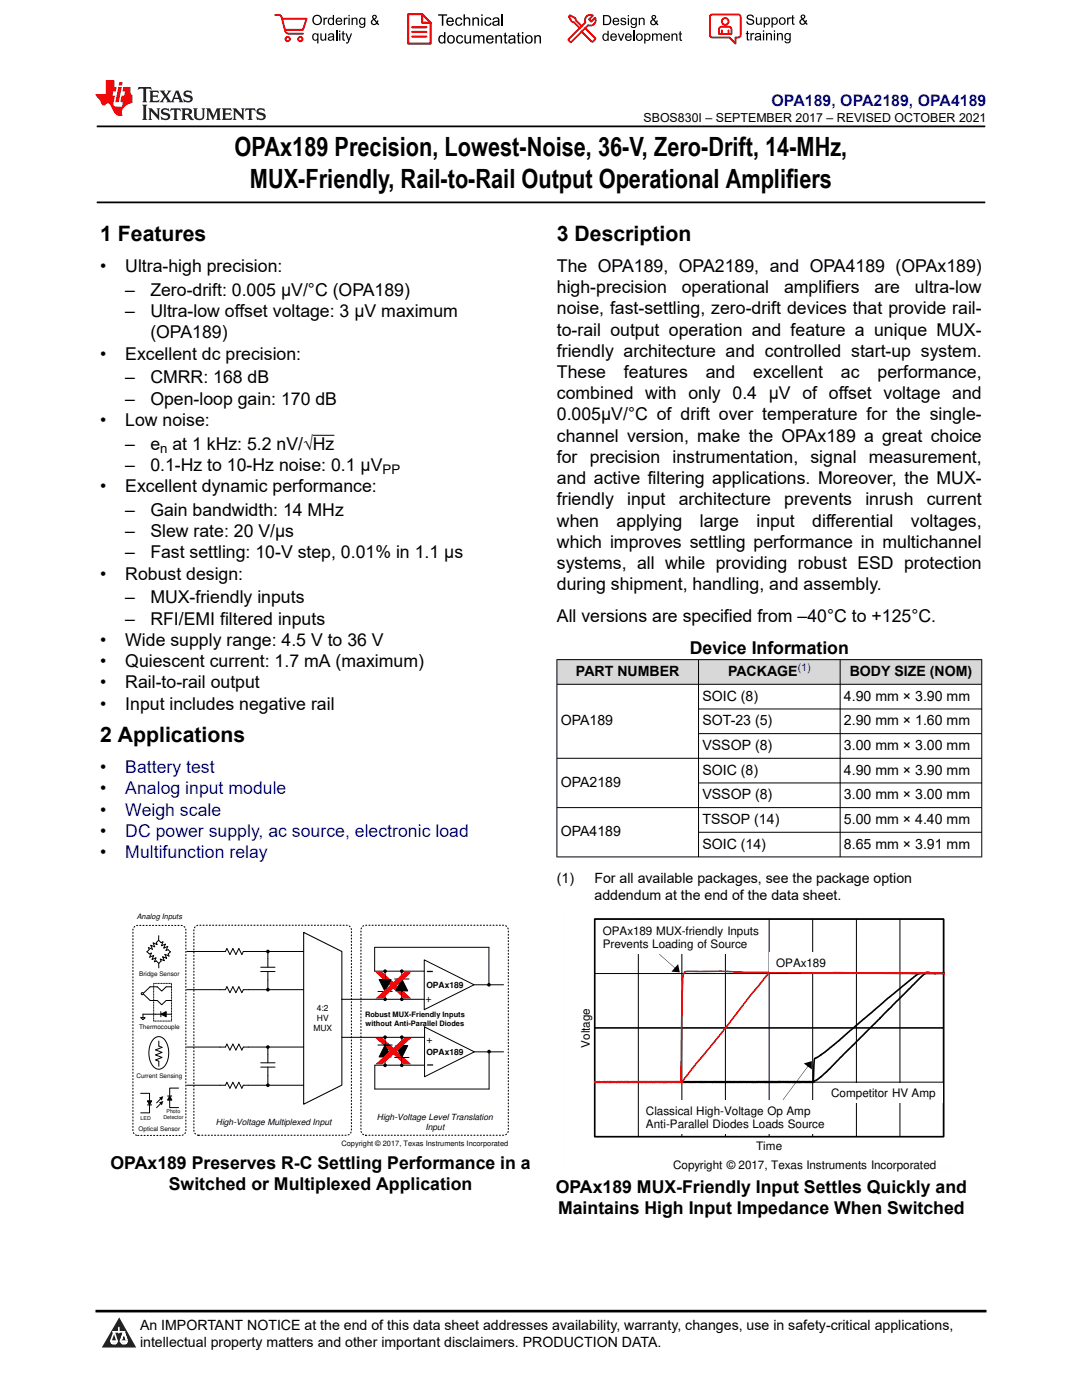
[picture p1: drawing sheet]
<svg xmlns="http://www.w3.org/2000/svg" width="216mm" height="279mm" viewBox="0 0 216 279" stroke-linecap="round" stroke-linejoin="round" font-family="sans-serif">
<defs><g id="words">
<g font-size="5.3">
<text x="46.8" y="31.2">OPAx189 Precision, Lowest-Noise, 36-V, Zero-Drift, 14-MHz,</text>
<text x="49.9" y="37.5">MUX-Friendly, Rail-to-Rail Output Operational Amplifiers</text>
</g>
<g font-size="4.2">
<text x="20" y="48.1">1 Features</text>
<text x="111.1" y="48.1">3 Description</text>
<text x="20" y="148.2">2 Applications</text>
</g>
<g font-size="3.5">
<text x="20" y="54.3">•</text>
<text x="25" y="54.3">Ultra-high precision:</text>
<text x="25" y="59">–</text>
<text x="30" y="59">Zero-drift: 0.005 μV/°C (OPA189)</text>
<text x="111.1" y="54.3">The OPA189, OPA2189, and OPA4189 (OPAx189)</text>
<text x="111.1" y="58.5">high-precision</text>
<text x="136" y="58.5">operational</text>
<text x="156.5" y="58.5">amplifiers</text>
<text x="174.5" y="58.5">are</text>
<text x="182.6" y="58.5">ultra-low</text>
<text x="25" y="63.3">–</text>
<text x="30" y="63.3">Ultra-low offset voltage: 3 μV maximum</text>
<text x="111.1" y="62.8">noise, fast-settling, zero-drift devices that provide rail-</text>
<text x="20" y="71.7">•</text>
<text x="25" y="71.7">Excellent dc precision:</text>
<text x="30" y="67.5">(OPA189)</text>
<text x="111.1" y="71.2">friendly architecture and controlled start-up system.</text>
<text x="111.1" y="67">to-rail output operation and feature a unique MUX-</text>
<text x="25" y="76.5">–</text>
<text x="30" y="76.5">CMRR: 168 dB</text>
<text x="111.1" y="75.5">These</text>
<text x="124.5" y="75.5">features</text>
<text x="140.8" y="75.5">and</text>
<text x="150.3" y="75.5">excellent</text>
<text x="167.8" y="75.5">ac</text>
<text x="175.1" y="75.5">performance,</text>
<text x="25" y="80.7">–</text>
<text x="30" y="80.7">Open-loop gain: 170 dB</text>
<text x="111.1" y="83.9">0.005µV/°C of drift over temperature for the single-</text>
<text x="111.1" y="79.7">combined with only 0.4 µV of offset voltage and</text>
<text x="20" y="85">•</text>
<text x="25" y="85">Low noise:</text>
<text x="25" y="89.7">–</text>
<text x="30" y="89.7">e at 1 kHz: 5.2 nV/√Hz</text>
<text x="111.1" y="88.2">channel version, make the OPAx189 a great choice</text>
<text x="25" y="94">–</text>
<text x="30" y="94">0.1-Hz to 10-Hz noise: 0.1 µV</text>
<text x="111.1" y="92.4">for precision instrumentation, signal measurement,</text>
<text x="20" y="98.2">•</text>
<text x="25" y="98.2">Excellent dynamic performance:</text>
<text x="111.1" y="96.6">and active filtering applications. Moreover, the MUX-</text>
<text x="111.1" y="100.9">friendly</text>
<text x="125.1" y="100.9">input</text>
<text x="135.4" y="100.9">architecture</text>
<text x="156.5" y="100.9">prevents</text>
<text x="172.7" y="100.9">inrush</text>
<text x="184.9" y="100.9">current</text>
<text x="25" y="103">–</text>
<text x="25" y="107.2">–</text>
<text x="30" y="103">Gain bandwidth: 14 MHz</text>
<text x="30" y="107.2">Slew rate: 20 V/µs</text>
<text x="111.1" y="105.1">when</text>
<text x="123" y="105.1">applying</text>
<text x="139.6" y="105.1">large</text>
<text x="151" y="105.1">input</text>
<text x="162.1" y="105.1">differential</text>
<text x="181.8" y="105.1">voltages,</text>
<text x="25" y="111.4">–</text>
<text x="30" y="111.4">Fast settling: 10-V step, 0.01% in 1.1 µs</text>
<text x="111.1" y="113.6">systems, all while providing robust ESD protection</text>
<text x="111.1" y="109.3">which improves settling performance in multichannel</text>
<text x="20" y="115.7">•</text>
<text x="25" y="115.7">Robust design:</text>
<text x="111.1" y="117.8">during shipment, handling, and assembly.</text>
<text x="25" y="120.4">–</text>
<text x="25" y="124.7">–</text>
<text x="30" y="120.4">MUX-friendly inputs</text>
<text x="30" y="124.7">RFI/EMI filtered inputs</text>
<text x="111.1" y="124.1">All versions are specified from –40°C to +125°C.</text>
<text x="20" y="128.9">•</text>
<text x="25" y="128.9">Wide supply range: 4.5 V to 36 V</text>
<text x="137.6" y="130.5">Device Information</text>
<text x="20" y="133.1">•</text>
<text x="20" y="137.4">•</text>
<text x="25" y="133.1">Quiescent current: 1.7 mA (maximum)</text>
<text x="25" y="137.4">Rail-to-rail output</text>
<text x="20" y="141.6">•</text>
<text x="25" y="141.6">Input includes negative rail</text>
<text x="20" y="154.3">•</text>
<text x="20" y="158.5">•</text>
<text x="20" y="162.8">•</text>
<text x="20" y="167">•</text>
<text x="20" y="171.2">•</text>
<text x="22" y="233.4">OPAx189 Preserves R-C Settling Performance in a</text>
<text x="33.7" y="237.6">Switched or Multiplexed Application</text>
<text x="110.9" y="238.1">OPAx189 MUX-Friendly Input Settles Quickly and</text>
<text x="111.4" y="242.3">Maintains High Input Impedance When Switched</text>
</g>
<g font-size="3.5" fill="#00f">
<text x="25" y="154.3">Battery test</text>
<text x="25" y="158.5">Analog input module</text>
<text x="25" y="162.8">Weigh scale</text>
<text x="25" y="167">DC power supply, ac source, electronic load</text>
<text x="25" y="171.2">Multifunction relay</text>
</g>
<text font-size="3.2" fill="#00f" x="154" y="21.1">OPA189, OPA2189, OPA4189</text>
<g font-size="2.8">
<text x="114.9" y="134.9">PART NUMBER</text>
<text x="145.3" y="134.9">PACKAGE</text>
<text x="169.5" y="134.9">BODY SIZE (NOM)</text>
<text x="140.2" y="139.8">SOIC (8)</text>
<text x="168.4" y="139.8">4.90 mm × 3.90 mm</text>
<text x="111.9" y="144.8">OPA189</text>
<text x="140.2" y="144.8">SOT-23 (5)</text>
<text x="140.2" y="149.7">VSSOP (8)</text>
<text x="168.4" y="144.8">2.90 mm × 1.60 mm</text>
<text x="168.4" y="149.7">3.00 mm × 3.00 mm</text>
<text x="140.2" y="154.6">SOIC (8)</text>
<text x="168.4" y="154.6">4.90 mm × 3.90 mm</text>
<text x="111.9" y="157.1">OPA2189</text>
<text x="140.2" y="159.5">VSSOP (8)</text>
<text x="168.4" y="159.5">3.00 mm × 3.00 mm</text>
<text x="111.9" y="166.9">OPA4189</text>
<text x="140.2" y="164.4">TSSOP (14)</text>
<text x="168.4" y="164.4">5.00 mm × 4.40 mm</text>
<text x="140.2" y="169.4">SOIC (14)</text>
<text x="168.4" y="169.4">8.65 mm × 3.91 mm</text>
<text x="111.1" y="176.2">(1)</text>
<text x="118.6" y="176.2">For all available packages, see the package option</text>
<text x="118.6" y="179.6">addendum at the end of the data sheet.</text>
<text x="27.9" y="265.5">An IMPORTANT NOTICE at the end of this data sheet addresses availability, warranty, changes, use in safety-critical applications,</text>
<text x="27.9" y="268.9">intellectual property matters and other important disclaimers. PRODUCTION DATA.</text>
</g>
<g font-size="2.6">
<text x="32" y="90.4">n</text>
<text x="76.3" y="94.7">PP</text>
</g>
<text font-size="2.5" x="128.4" y="24.3">SBOS830I – SEPTEMBER 2017 – REVISED OCTOBER 2021</text>
<g font-size="2.3">
<text x="120.3" y="186.6">OPAx189 MUX-friendly Inputs</text>
<text x="120.3" y="189.3">Prevents Loading of Source</text>
<text x="154.9" y="192.9">OPAx189</text>
<text x="117.7" y="209.1" transform="rotate(-90 117.7 209.1)">Voltage</text>
<text x="165.8" y="219">Competitor HV Amp</text>
<text x="128.9" y="222.5">Classical High-Voltage Op Amp</text>
<text x="128.9" y="225.2">Anti-Parallel Diodes Loads Source</text>
<text x="134.3" y="233.3">Copyright © 2017, Texas Instruments Incorporated</text>
<text x="150.9" y="229.6">Time</text>
</g>
<text font-size="2.1" fill="#00f" x="159.2" y="134">(1)</text>
<g font-size="2.1">
<text x="84.9" y="200.1">+</text>
<text x="85.1" y="208.1">+</text>
</g>
<g font-size="1.7">
<text x="85.1" y="197.1">OPAx189</text>
<text x="63.2" y="201.7">4:2</text>
<text x="63.2" y="203.7">HV</text>
<text x="62.5" y="205.8">MUX</text>
<text x="85.1" y="210.5">OPAx189</text>
<text x="43.1" y="224.5">High-Voltage Multiplexed Input</text>
<text x="75.2" y="223.4">High-Voltage Level Translation</text>
<text x="84.9" y="225.5">Input</text>
</g>
<g font-size="1.5">
<text x="27.3" y="183.5">Analog Inputs</text>
<text x="72.8" y="202.9">Robust MUX-Friendly Inputs</text>
<text x="73" y="204.7">without Anti-Parallel Diodes</text>
<text x="68.1" y="228.8">Copyright © 2017, Texas Instruments Incorporated</text>
</g>
<g font-size="1.3">
<text x="27.8" y="194.7">Bridge Sensor</text>
<text x="27.7" y="205.4">Thermocouple</text>
<text x="27.2" y="215.1">Current Sensing</text>
<text x="27.6" y="225.6">Optical Sensor</text>
</g>
<g font-size="1.1">
<text x="28" y="223.5">LED</text>
<text x="32.6" y="223.2">Detector</text>
<text x="33.2" y="222.2">Photo</text>
</g>
</g></defs>
<path d="M19.3 25.2h177.3M19.3 40.4h177.3" fill="none" stroke="#000" stroke-width=".35"/>
<path d="M62.4 86.9h4.3" fill="none" stroke="#000" stroke-width=".2"/>
<g fill="#d8d8d8">
<path d="M111.1 131.6h84.8v5h-84.8z" fill-rule="evenodd"/>
<path d="M111.2 131.7h28.1v4.8h-28.1z" fill-rule="evenodd"/>
<path d="M139.4 131.7h28.2v4.8h-28.2z" fill-rule="evenodd"/>
<path d="M167.7 131.7h28.1v4.8h-28.1z" fill-rule="evenodd"/>
</g>
<g fill="none" stroke="#000" stroke-width=".2">
<path d="M111.1 131.6h84.9M111.1 136.6h84.9M111.1 131.6v39.5M139.4 131.6v39.5M167.6 131.6v39.5M195.9 131.6v39.5M139.4 141.5h56.6M139.4 146.4h56.6M139.4 156.3h56.6M196 151.3h-84.9M111.1 171h84.9M139.4 166.1h56.6"/>
<path d="M196 161.2h-84.9M49.6 189.9h3.9v3.1M52 193.9h2.9M52 193h2.9M53.5 193.9v3.6h-3.9"/>
</g>
<path d="M60.6 186.1l7.6 3.8v26.7l-7.6 3.8z" fill-rule="evenodd" fill="#fff"/>
<path d="M60.6 186.1l7.6 3.8v26.7l-7.6 3.8z" fill="none" stroke="#000" stroke-width=".21"/>
<path d="M62.5 200.2h3.8v6.1h-3.8z" fill-rule="evenodd" fill="#fff"/>
<g fill="none" stroke="#000" stroke-width=".2">
<path d="M29.3 189.9l.5 .5 .4-.2-.3 .8 .8-.3-.4 .8 .8-.4-.3 .9 .4-.2 .5 .5M31.7 187.7l.4 .4 .4-.2-.3 .9 .8-.4-.3 .8 .8-.3-.4 .8 .4-.2 .5 .5M31.7 192.3v.9M31.7 186.7v.9l-.5 .5 .2 .4-.9-.3 .4 .8-.8-.4 .3 .8-.8-.3 .2 .4-.5 .5M34 189.9l-.4 .5 .1 .4-.8-.3 .4 .8-.9-.4 .4 .8-.8-.3 .1 .4-.4 .5M34.2 196.9h-1l-.9 .9-.9-.9h-1.4l-1.5 1.4 1.5 1.4h1.4l.9 .8 .9-.8h1M37.3 189.9h6.6M37.3 197.5h6.6M53.5 189.9h7.1M53.5 197.5h7.1M68.2 199.4h12.2M32.1 202.4l1.1-.5v1z"/>
<path d="M32.1 202.4h-3.6v.7h-.4l.4 .4 .5-.4h-.5M32.1 201.9v1M33.2 202.4h1M68.2 207h12.3M97.6 209.9h2.9"/>
</g>
<g fill="#000">
<path d="M32.1 202.4l1.1-.5v1z"/>
<circle cx="53.5" cy="189.9" r=".37"/>
<circle cx="53.5" cy="197.5" r=".37"/>
</g>
<path d="M39.6 226.6h29.6a.95 .95 0 0 0 .9-1v-40a.95 .95 0 0 0-.9-.9h-29.6a.95 .95 0 0 0-.9 .9v40a.95 .95 0 0 0 .9 1M73 226.6h27.5a.95 .95 0 0 0 .9-1v-40a.95 .95 0 0 0-.9-.9h-27.5a.95 .95 0 0 0-1 .9v40a.95 .95 0 0 0 1 1" fill="none" stroke="#000" stroke-width=".21" stroke-dasharray=".2 .4"/>
<path d="M30.7 196.3h3.5v7.5h-3.5z" fill="none" stroke="#000" stroke-width=".2" stroke-dasharray=".1 .2"/>
<circle cx="28.4" cy="198.3" r=".22" fill="#fff"/>
<g fill="none" stroke="#000" stroke-width=".2">
<path d="M43.9 189.9h1.1l.3-.6 .6 1.2 .6-1.2 .6 1.2M43.9 197.5h1.1l.3-.6 .6 1.2 .6-1.2 .6 1.2M49.6 189.9h-1l-.3 .6-.6-1.2-.6 1.2M49.6 197.5h-1l-.3 .6-.6-1.2-.6 1.2M80.4 199.4h4.3M84.7 191.6l9.9 4.9-9.9 5zM84.7 193.8h-9.9v-4.7h22.8v7.4M94.6 196.5h5.9M28.1 218.2h1.7v1.5M29.4 219.7h.9l-.5 .8zM30.8 207.2a1.54 1.54 0 0 1 2.4 .9 4.5 4.5 0 0 1-.6 5 1.54 1.54 0 0 1-2.5-.9 4.5 4.5 0 0 1 .7-5zM31.7 207.8v1l.6 .2-1.3 .5 1.3 .5-1.3 .5 1.3 .5-1.3 .5 .7 .3v1"/>
<path d="M32.1 219.3l-.9 .8M33.4 218.7h.9M33.9 218.7l.4 .9h-.9zM33.9 219.6v1.4h1.7M35.6 217.2h-1.7v1.5M37.3 209h7.7l.3-.6 .6 1.2 .6-1.2 .6 1.2M37.3 216.6h7.7l.3-.6 .6 1.2 .6-1.2 .6 1.2M47.1 209.6l.6-1.2 .6 1.2 .3-.6h4.9v3.1M52 213h2.9M52 212.1h2.9M53.5 213v3.6h-4.9l-.3 .6-.6-1.2-.6 1.2M53.5 209h7.1"/>
<path d="M53.5 216.6h7.1M80.5 207h4.2M84.7 205l10 4.9-10 5zM94.7 209.9h2.9M97.6 209.9v7.4h-22.8v-4.7h9.9M29.4 220.5h.9M29.8 220.5v1.6h-1.7M32.1 220.2l-.9 .9"/>
<circle cx="28.4" cy="198.3" r=".22"/>
</g>
<g fill="#000">
<path d="M31.7 219l.9-.2-.3 .8zM33.9 218.7l.4 .9h-.9zM29.4 219.7h.9l-.5 .8zM31.7 220l.9-.3-.3 .9z"/>
<circle cx="76.8" cy="193.8" r=".36"/>
<circle cx="76.8" cy="199.4" r=".37"/>
<circle cx="80.2" cy="193.8" r=".36"/>
<circle cx="80.2" cy="199.4" r=".37"/>
<circle cx="97.6" cy="196.5" r=".37"/>
<circle cx="53.5" cy="209" r=".37"/>
<circle cx="53.5" cy="216.6" r=".37"/>
<circle cx="97.6" cy="209.9" r=".37"/>
</g>
<path d="M27.5 226.6h8.6a.95 .95 0 0 0 1-1v-40a.95 .95 0 0 0-1-.9h-8.6a.95 .95 0 0 0-1 .9v40a.95 .95 0 0 0 1 1" fill="none" stroke="#000" stroke-width=".21" stroke-dasharray=".2 .4"/>
<path d="M85.2 193.9h1.2M85.2 212.5h1.2" fill="none" stroke="#000" stroke-width=".25"/>
<path d="M74.9 207.2h1.5l5.7 5.2h-1.5z" fill-rule="evenodd" fill="#f00"/>
<g fill="#000">
<path d="M76.8 208.6l1.2 2.3h-2.4zM79 208.7h2.4l-1.2 2.3z"/>
<circle cx="76.8" cy="212.6" r=".37"/>
<circle cx="76.8" cy="207" r=".37"/>
<circle cx="80.2" cy="212.6" r=".37"/>
<circle cx="80.2" cy="207" r=".37"/>
</g>
<path d="M75.4 208.6h2.9M76.8 208.6l1.2 2.3h-2.4zM76.8 207v1.6M76.8 210.9v1.7M78.7 211h2.9M79 208.7h2.4l-1.2 2.3zM80.2 207v1.7M80.2 211v1.6" fill="none" stroke="#000" stroke-width=".2"/>
<g fill="#f00">
<path d="M74.9 212.4l5.7-5.2h1.5l-5.7 5.2z" fill-rule="evenodd"/>
<path d="M74.9 194h1.5l5.7 5.3h-1.5z" fill-rule="evenodd"/>
</g>
<path d="M75.6 195.5h2.4l-1.2 2.4zM80.2 195.4l1.2 2.4h-2.4z" fill="#000"/>
<path d="M75.4 197.9h2.9M75.6 195.5h2.4l-1.2 2.4zM76.8 193.8v1.7M76.8 197.9v1.5M78.7 195.4h2.9M80.2 195.4l1.2 2.4h-2.4zM80.2 193.8v1.6M80.2 197.8v1.6" fill="none" stroke="#000" stroke-width=".2"/>
<path d="M74.9 199.3l5.7-5.3h1.5l-5.7 5.3z" fill-rule="evenodd" fill="#f00"/>
<path d="M118.6 183.4h69.7v43.4h-69.7zM118.6 194.3h69.7M127.4 183.4v43.4M136.1 183.4v43.4M144.7 183.4v43.4M153.5 183.4v43.4M162.2 183.4v43.4M170.9 183.4v43.4M179.6 183.4v43.4M118.6 216h69.7M118.6 205.1h69.7" fill="none" stroke="#000" stroke-width=".2"/>
<path d="M118.7 183.4h69.6v43.4h-69.6zM186.9 194.2h1.7M186.9 194.2l-2.6-.1-.8 .1-.5 .3-6 4.8-9.6 8.4-3.6 2.8M186.9 194.2l-2-.1-.4 .2-19.3 19.4-1.4 1.2M163.8 210.5l-1.2 .7a11 11 0 0 0-.3 3.9l-.1 .8h-43.6M163.8 214.9l-1.7 1.1h-43.5" fill="none" stroke="#000" stroke-width=".32"/>
<path d="M188.3 183.4v43.4M118.7 205.1h69.6" fill="none" stroke="#000" stroke-width=".24"/>
<path d="M118.6 215.9l17.2 .1 .4-19.6a3.7 3.7 0 0 1 .4-2.4l.9-.2h6.3l5.1 .2 39.7 .3-33.4-.4a1.97 1.97 0 0 0-1.7 .1l-17.3 21.9h-17.6" fill="none" stroke="#f00" stroke-width=".32"/>
<path d="M112.8 182.4v51.3M124.8 182.4h66.3M191.1 182.4v44.6M112.8 233.7h6M185 233.7h6.1" fill="none" stroke="#fefefe" stroke-width=".2" stroke-dasharray=".4 .1" stroke-linecap="butt"/>
<path d="M127.7 219.7h38.5v6.6h-38.5z" fill-rule="evenodd" fill="#fff"/>
<path d="M161.4 212.5l-5.1 7zM160.4 212.2l1.6-.4v1.6z" fill="#000"/>
<path d="M119 183.7h34.1v6.7h-34.1z" fill-rule="evenodd" fill="#fff"/>
<path d="M131.6 190.4l3.3 3zM135.3 192.4l.3 1.7-1.6-.2z" fill="#000"/>
<g fill="#fff">
<path d="M164.6 216.1h23.5v4h-23.5z" fill-rule="evenodd"/>
<path d="M153.6 190.1h12.6v3.9h-12.6z" fill-rule="evenodd"/>
<path d="M0 0h215.9v23.8h-215.9z" fill-rule="evenodd"/>
</g>
<path d="M27.7 17.4l-.2 .6 .5-.3h.6v.1v2.2l-.2 .4h1l-.2-.4v-2.2v-.1h.5l.5 .3-.1-.6zM29.8 18.1l.2 .4v1.5l-.2 .4h1.9l.1-.6a1.08 1.08 0 0 1-1.3 .2v-.7h.6l.4 .2v-.6l-.4 .2h-.6v-.6l.2-.1a1 1 0 0 1 1 .2l-.1-.5zM31.8 18.1l1 1.1-1 1.2h.9l-.2-.2 .4-.7 .5 .7-.2 .2h1.6l-.2-.2 .1-.4h1l.1 .4-.1 .2h.9l-.2-.3-.8-2h-.5l-1 2.2-.8-1.1 .9-1.1h-.8l.2 .2-.5 .7-.3-.7 .1-.2zM35.2 18.5l.4 1h-.8zM36.8 18.2a.65 .65 0 0 0-.2 .7 .65 .65 0 0 0 .6 .5l.7 .2 .1 .2a.79 .79 0 0 1-.7 .4 .79 .79 0 0 1-.7-.5l.1 .7 .2-.1a.93 .93 0 0 0 1.1 .1 .93 .93 0 0 0 .4-1 1.46 1.46 0 0 0-1.2-.6l-.1-.3a1.09 1.09 0 0 1 1.2 .2l-.2-.6-.1 .1-.6-.2zM28.4 20.9l.2 .4v2.3l-.2 .3h1l-.2-.3v-2.3l.2-.4zM29.6 21.6l.2 .4v1.6l-.2 .3h.8l-.3-.3v-1.4l1.7 1.8v-2l.2-.4h-.8l.2 .2 .1 1.1-1.2-1.3zM32.3 21.8a.65 .65 0 0 0-.2 .7 .65 .65 0 0 0 .7 .4l.6 .2 .1 .2a.79 .79 0 0 1-.7 .4 .79 .79 0 0 1-.7-.5l.1 .7 .2-.1a.93 .93 0 0 0 1.1 .1 .93 .93 0 0 0 .4-.9 1.46 1.46 0 0 0-1.2-.6l-.1-.4a1.09 1.09 0 0 1 1.2 .2l-.2-.6-.1 .1-.6-.1zM34.1 21.6l-.1 .7a.63 .63 0 0 1 .7-.4l.1 1.7-.3 .3h1l-.2-.3v-1.7a.66 .66 0 0 1 .8 .4l-.1-.7zM36.2 21.6l.2 .4v1.6l-.2 .3h.9l-.2-.2v-.7h.5l.1 .2a.79 .79 0 0 0 1.2 .6l-1-.9a.61 .61 0 0 0 .6-.6 .61 .61 0 0 0-.5-.6zM36.9 21.9h.2a.47 .47 0 0 1 .5 .1 .47 .47 0 0 1 .1 .5l-.2 .2h-.6zM38.5 21.6l.2 .2a2.27 2.27 0 0 0 .4 2 1.04 1.04 0 0 0 1.7-.7v-1.3l.2-.2h-.8l.2 .4v1.1a.6 .6 0 0 1-.6 .6 .6 .6 0 0 1-.6-.6v-1.1l.3-.4zM41.1 21.6l.2 .4v1.6l-.2 .3h.7l-.2-.3v-1.5l.9 1.9 .8-1.9v1.5l-.2 .3h1l-.3-.3v-1.6l.3-.4h-.8l-.7 1.5-.7-1.5zM44.3 21.6l.2 .4v1.6l-.2 .3h1.9l.1-.5a1.09 1.09 0 0 1-1.3 .1v-.6h.6l.4 .1v-.6l-.4 .2h-.6v-.6l.2-.1a1.01 1.01 0 0 1 1 .3l-.1-.6zM46.4 21.6l.3 .4v1.6l-.3 .3h.8l-.2-.3v-1.4l1.6 1.8v-2l.2-.4h-.7l.2 .2v1.1l-1.2-1.3zM49 21.6l-.1 .7a.63 .63 0 0 1 .8-.4v1.7l-.3 .3h1l-.2-.3v-1.7a.66 .66 0 0 1 .8 .4l-.1-.7zM51.4 21.8a.65 .65 0 0 0-.2 .7 .65 .65 0 0 0 .6 .4l.6 .2 .2 .2a.79 .79 0 0 1-.8 .4 .79 .79 0 0 1-.6-.5l.1 .7 .2-.1a.93 .93 0 0 0 1 .1 .93 .93 0 0 0 .5-.9 1.46 1.46 0 0 0-1.3-.6l-.1-.4a1.09 1.09 0 0 1 1.3 .2l-.2-.6-.2 .1-.5-.1z" fill="#231f20"/>
<path d="M21.1 16v2.8h-2.1l.1 .3 .9 1a.95 .95 0 0 0 .9 .9 .59 .59 0 0 1 .6-.4 .59 .59 0 0 1 .5 .4l.4 .8a1.59 1.59 0 0 0 2.1 1.3 1.61 1.61 0 0 1 1-2.2l1-.4-.1-1.5a1.59 1.59 0 0 1-.4-1.6h-1.4l-.2 .9h.5l-.1 .8h-.5l-.2 1v.2l.4 .1-.2 .9h-.6a.73 .73 0 0 1-1.1-.7l.3-1.5h-.5l.2-.8h.5l.2-.9h-.5v-1.4zM23.6 17.4l-.6 3h.7l.6-3zM23.8 16.4l-.1 .7h.7l.1-.7z" fill="#ed1c24"/>
<g fill="#000">
<path d="M62.3 4a1 1 0 0 1 2 0 1 1 0 0 1-2 0zM62.8 3.4a.78 .78 0 0 0-.1 1.1 .78 .78 0 0 0 1.1 .1 .78 .78 0 0 0 .1-1.1 .78 .78 0 0 0-1.1-.1z" fill-rule="evenodd"/>
<path d="M62.5 6.8l.4-.2 .4 .3v-.2h.2v2h-.2v-.7a.68 .68 0 0 1-.9-.1 .68 .68 0 0 1 0-.9zM62.6 7a.51 .51 0 0 0-.1 .6 .51 .51 0 0 0 .7 .2 .51 .51 0 0 0 .1-.7 .51 .51 0 0 0-.7-.1z" fill-rule="evenodd"/>
<path d="M64.5 3.5h.3v.3l.1-.3h.3l.1 .1-.1 .2a.32 .32 0 0 0-.3 0 .32 .32 0 0 0-.1 .4v.8h-.3z" fill-rule="evenodd"/>
<path d="M63.9 6.7h.3v.8a.36 .36 0 0 0 .3 .4 .36 .36 0 0 0 .4-.5v-.7h.2v1.4h-.2v-.2a.51 .51 0 0 1-.6 .2 .51 .51 0 0 1-.4-.5z" fill-rule="evenodd"/>
<path d="M65.6 3.7l.4-.2 .4 .2v-.7h.3v2h-.3v-.2a.7 .7 0 0 1-1-.1 .7 .7 0 0 1 .2-1zM65.8 3.8a.51 .51 0 0 0-.1 .7 .51 .51 0 0 0 .6 .2 .51 .51 0 0 0 .1-.7 .51 .51 0 0 0-.6-.2z" fill-rule="evenodd"/>
<path d="M65.6 6.8a.66 .66 0 0 1 .8-.1 .66 .66 0 0 1 .3 .8v.6h-.2l-.1-.2a.52 .52 0 0 1-.7 .2 .52 .52 0 0 1-.2-.6l.3-.2a.42 .42 0 0 0 .6-.3l-.3-.2-.3 .1-.1 .2h-.3zM65.7 7.6a.35 .35 0 0 0 .3 .4 .35 .35 0 0 0 .4-.4v-.2z" fill-rule="evenodd"/>
<path d="M67.7 6.1h.2v.3h-.2zM67.7 6.7h.2v1.4h-.2z" fill-rule="evenodd"/>
<path d="M67.1 3.7a.68 .68 0 0 1 .9-.1 .68 .68 0 0 1 .3 .7h-1.1a.42 .42 0 0 0 .3 .5 .42 .42 0 0 0 .5-.3h.3a.73 .73 0 0 1-1.1 .4 .73 .73 0 0 1-.1-1.2zM67.4 3.8l-.2 .3h.8l-.2-.4z" fill-rule="evenodd"/>
<path d="M68.6 3.5h.2v.3l.2-.3h.3l.1 .1-.1 .2a.32 .32 0 0 0-.4 0 .32 .32 0 0 0-.1 .4v.8h-.2z" fill-rule="evenodd"/>
<path d="M68.3 6.3l.3-.1v.5h.2v.1h-.2v.9l.3 .4a.36 .36 0 0 1-.4 0 .36 .36 0 0 1-.2-.4v-.9h-.1v-.1h.1z" fill-rule="evenodd"/>
<path d="M68.9 6.7h.3l.4 1.1 .4-1.1h.3l-.6 1.4a.51 .51 0 0 1-.6 .6l-.1-.3h.3l.2-.3z" fill-rule="evenodd"/>
<path d="M69.5 3h.3v.3h-.3zM69.5 3.5h.3v1.5h-.3z" fill-rule="evenodd"/>
<path d="M70.2 3.5h.2v.2a.52 .52 0 0 1 .6-.2 .52 .52 0 0 1 .3 .6v.9h-.2v-.9a.34 .34 0 0 0-.3-.4 .34 .34 0 0 0-.4 .3v1h-.2z" fill-rule="evenodd"/>
<path d="M71.8 3.7l.4-.2 .5 .2v-.2h.2v1.3a.64 .64 0 0 1-.5 .8 .64 .64 0 0 1-.7-.5h.2a.41 .41 0 0 0 .5 .2 .41 .41 0 0 0 .2-.5 .69 .69 0 0 1-.9-.1 .69 .69 0 0 1 .1-1zM72 3.8a.5 .5 0 0 0-.1 .7 .5 .5 0 0 0 .7 .1 .5 .5 0 0 0 .1-.6 .5 .5 0 0 0-.7-.2z" fill-rule="evenodd"/>
<path d="M74.4 3.1a.47 .47 0 0 1 .7 .1 .47 .47 0 0 1-.3 .7l.4 .4 .1-.3 .2 .1-.1 .4 .3 .3-.2 .2-.3-.3a.63 .63 0 0 1-1 .1 .63 .63 0 0 1 .3-1l-.3-.4zM74.5 3.4a.27 .27 0 0 0 .5 0 .27 .27 0 0 0-.5 0zM74.4 4.1a.4 .4 0 0 0 0 .6 .4 .4 0 0 0 .6-.1l-.4-.6z" fill-rule="evenodd"/>
<path d="M87.4 2.9h1.8v.2h-.7v2h-.3v-2h-.8z" fill-rule="evenodd"/>
<path d="M87.6 7.2l.5-.2 .5 .2v-.8h.3v2.3h-.3v-.2a.76 .76 0 0 1-1-.1 .76 .76 0 0 1-.1-1zM87.9 7.4a.58 .58 0 0 0-.2 .7 .58 .58 0 0 0 .8 .2 .58 .58 0 0 0 .1-.7 .58 .58 0 0 0-.7-.2z" fill-rule="evenodd"/>
<path d="M89.5 7.2a.81 .81 0 0 1 1.1 .1 .81 .81 0 0 1-.2 1.2 .81 .81 0 0 1-1.1-.2l-.1-.7zM89.6 7.4a.57 .57 0 0 0 0 .8 .57 .57 0 0 0 .8 0 .57 .57 0 0 0 0-.7 .57 .57 0 0 0-.8-.1z" fill-rule="evenodd"/>
<path d="M89.3 3.7a.77 .77 0 0 1 .9-.2 .77 .77 0 0 1 .4 .9h-1.3a.48 .48 0 0 0 .4 .5 .48 .48 0 0 0 .6-.3h.3a.83 .83 0 0 1-1.3 .4 .83 .83 0 0 1 0-1.3zM89.5 3.8l-.2 .4h1l-.3-.5z" fill-rule="evenodd"/>
<path d="M91 3.7a.7 .7 0 0 1 1.2 .3h-.2a.45 .45 0 0 0-.6-.3 .45 .45 0 0 0-.3 .6 .45 .45 0 0 0 .3 .6 .45 .45 0 0 0 .6-.4l.3 .1a.76 .76 0 0 1-1.1 .5 .76 .76 0 0 1-.3-1.1z" fill-rule="evenodd"/>
<path d="M91.2 7.2a.7 .7 0 0 1 1.2 .3l-.3 .1a.45 .45 0 0 0-.5-.4 .45 .45 0 0 0-.3 .7 .45 .45 0 0 0 .3 .6 .45 .45 0 0 0 .6-.4h.2a.76 .76 0 0 1-1 .5 .76 .76 0 0 1-.4-1.1z" fill-rule="evenodd"/>
<path d="M92.5 2.9h.3v.8a.59 .59 0 0 1 .7-.2 .59 .59 0 0 1 .3 .6v1h-.2v-1a.4 .4 0 0 0-.5-.4 .4 .4 0 0 0-.3 .5v.9h-.3z" fill-rule="evenodd"/>
<path d="M92.7 7h.2v.9a.41 .41 0 0 0 .5 .6 .41 .41 0 0 0 .3-.6v-.9h.3v1.7h-.3v-.3a.58 .58 0 0 1-.7 .3 .58 .58 0 0 1-.3-.7z" fill-rule="evenodd"/>
<path d="M94.3 3.5h.2v.2a.59 .59 0 0 1 .7-.2 .59 .59 0 0 1 .4 .6v1h-.3v-1a.41 .41 0 0 0-.4-.4 .41 .41 0 0 0-.4 .5v.9h-.2z" fill-rule="evenodd"/>
<path d="M94.4 7h.3v.3a.56 .56 0 0 1 1 0 .54 .54 0 0 1 .6-.3 .54 .54 0 0 1 .4 .5v1.2h-.3v-1.1a.34 .34 0 0 0-.3-.4 .34 .34 0 0 0-.4 .3v1.2h-.3v-1.1a.38 .38 0 0 0-.5-.3 .38 .38 0 0 0-.2 .5v.9h-.3z" fill-rule="evenodd"/>
<path d="M96 2.9h.3v.3h-.3zM96 3.5h.3v1.6h-.3z" fill-rule="evenodd"/>
<path d="M96.8 3.7a.7 .7 0 0 1 1.3 .3h-.3a.45 .45 0 0 0-.6-.3 .45 .45 0 0 0-.3 .6 .45 .45 0 0 0 .3 .6 .45 .45 0 0 0 .6-.4l.3 .1a.76 .76 0 0 1-1.1 .5 .76 .76 0 0 1-.3-1.1z" fill-rule="evenodd"/>
<path d="M97.2 7.2a.77 .77 0 0 1 .9-.1 .77 .77 0 0 1 .4 .8h-1.2a.48 .48 0 0 0 .3 .6 .48 .48 0 0 0 .6-.4l.3 .1a.83 .83 0 0 1-1.3 .3 .83 .83 0 0 1 0-1.3zM97.4 7.4l-.1 .3h.9l-.2-.4z" fill-rule="evenodd"/>
<path d="M98.8 7h.3v.3a.59 .59 0 0 1 .7-.3 .59 .59 0 0 1 .4 .7v1h-.3v-1a.41 .41 0 0 0-.5-.5 .41 .41 0 0 0-.3 .6v.9h-.3z" fill-rule="evenodd"/>
<path d="M98.4 3.7a.74 .74 0 0 1 1-.2 .74 .74 0 0 1 .3 .9v.7h-.3v-.2a.59 .59 0 0 1-.8 .3 .59 .59 0 0 1-.3-.8l1.1-.3a.42 .42 0 0 0-.4-.4 .42 .42 0 0 0-.5 .3h-.2zM98.6 4.5a.36 .36 0 0 0 .2 .5 .36 .36 0 0 0 .5-.2l.1-.5z" fill-rule="evenodd"/>
<path d="M100.7 6.6l.2-.1v.5h.3v.2h-.3v1l.1 .2h.2l.1 .3a.41 .41 0 0 1-.5-.1 .41 .41 0 0 1-.1-.4v-1h-.2v-.2h.2z" fill-rule="evenodd"/>
<path d="M101.6 7.2a.74 .74 0 0 1 .9-.2 .74 .74 0 0 1 .3 1l.1 .7h-.3v-.2a.59 .59 0 0 1-.8 .2 .59 .59 0 0 1-.3-.8l1-.3a.42 .42 0 0 0-.3-.4 .42 .42 0 0 0-.5 .3h-.3zM101.8 8.1a.36 .36 0 0 0 .1 .5 .36 .36 0 0 0 .5-.3l.2-.4z" fill-rule="evenodd"/>
<path d="M103.3 6.6l.3-.1v.5h.3v.2h-.3v1l.1 .2h.2v.3a.41 .41 0 0 1-.5-.1 .41 .41 0 0 1-.1-.4v-1h-.2v-.2h.2z" fill-rule="evenodd"/>
<path d="M104.1 6.4h.3v.3h-.3zM104.1 7h.3v1.7h-.3z" fill-rule="evenodd"/>
<path d="M105 7.2a.81 .81 0 0 1 1.1 .1 .81 .81 0 0 1-.1 1.2 .81 .81 0 0 1-1.2-.2v-.7zM105.2 7.4a.57 .57 0 0 0-.1 .8 .57 .57 0 0 0 .8 0 .57 .57 0 0 0 0-.7 .57 .57 0 0 0-.7-.1z" fill-rule="evenodd"/>
<path d="M106.6 7h.3v.3a.59 .59 0 0 1 .7-.3 .59 .59 0 0 1 .4 .7v1h-.3v-1a.41 .41 0 0 0-.5-.5 .41 .41 0 0 0-.3 .6v.9h-.3z" fill-rule="evenodd"/>
<path d="M120.3 3h.7a1 1 0 0 1 1 1 1 1 0 0 1-1 1h-.7zM120.6 3.2v1.6h.4a.77 .77 0 0 0 .7-.8 .77 .77 0 0 0-.7-.8z" fill-rule="evenodd"/>
<path d="M120.4 6.9l.4-.2 .4 .2v-.8h.3v2h-.3v-.1a.7 .7 0 0 1-.9-.2 .7 .7 0 0 1 .1-.9zM120.6 7a.51 .51 0 0 0-.1 .7 .51 .51 0 0 0 .6 .1 .51 .51 0 0 0 .1-.6 .51 .51 0 0 0-.6-.2z" fill-rule="evenodd"/>
<path d="M122 6.9a.68 .68 0 0 1 .8-.2 .68 .68 0 0 1 .3 .8h-1.1a.42 .42 0 0 0 .3 .5 .42 .42 0 0 0 .5-.3h.3a.73 .73 0 0 1-1.1 .3 .73 .73 0 0 1 0-1.1zM122.2 7l-.2 .3h.8l-.2-.4z" fill-rule="evenodd"/>
<path d="M122.4 3.7a.68 .68 0 0 1 .8-.1 .68 .68 0 0 1 .4 .8h-1.1a.42 .42 0 0 0 .3 .4 .42 .42 0 0 0 .5-.3l.3 .1a.73 .73 0 0 1-1.2 .3 .73 .73 0 0 1 0-1.2zM122.6 3.8l-.1 .3h.8l-.2-.3z" fill-rule="evenodd"/>
<path d="M123.9 3.7l.1-.1a.62 .62 0 0 1 .9 .3l-.2 .1a.29 .29 0 0 0-.3-.3 .29 .29 0 0 0-.3 .3l.1 .1a.58 .58 0 0 1 .6 .1 .58 .58 0 0 1 .1 .6 .67 .67 0 0 1-1.1-.2l.2-.1a.33 .33 0 0 0 .4 .4 .33 .33 0 0 0 .3-.4 .71 .71 0 0 1-.9-.6z" fill-rule="evenodd"/>
<path d="M123.3 6.7h.2l.4 1.2 .4-1.2h.3l-.6 1.4h-.2z" fill-rule="evenodd"/>
<path d="M125.3 3h.2v.3h-.2zM125.3 3.6h.2v1.4h-.2z" fill-rule="evenodd"/>
<path d="M124.9 6.9a.68 .68 0 0 1 .8-.2 .68 .68 0 0 1 .4 .8h-1.1a.42 .42 0 0 0 .3 .5 .42 .42 0 0 0 .5-.3h.3a.73 .73 0 0 1-1.2 .3 .73 .73 0 0 1 0-1.1zM125.1 7l-.1 .3h.8l-.2-.4z" fill-rule="evenodd"/>
<path d="M126 3.7l.4-.2 .4 .2v-.1h.3v1.2a.64 .64 0 0 1-.5 .8 .64 .64 0 0 1-.8-.5l.3 .1a.41 .41 0 0 0 .5 .2 .41 .41 0 0 0 .2-.6 .69 .69 0 0 1-.9-.1 .69 .69 0 0 1 .1-1zM126.2 3.9a.5 .5 0 0 0-.1 .6 .5 .5 0 0 0 .6 .2 .5 .5 0 0 0 .2-.7 .5 .5 0 0 0-.7-.1z" fill-rule="evenodd"/>
<path d="M126.9 7.4a.73 .73 0 0 1 1.4 0 .73 .73 0 0 1-1.4 0zM127.3 7a.5 .5 0 0 0-.1 .7 .5 .5 0 0 0 .7 0 .5 .5 0 0 0 0-.6 .5 .5 0 0 0-.6-.1z" fill-rule="evenodd"/>
<path d="M127.5 3.6h.2v.2a.52 .52 0 0 1 .6-.3 .52 .52 0 0 1 .3 .6v.9h-.2v-.9a.34 .34 0 0 0-.3-.4 .34 .34 0 0 0-.4 .3v1h-.2z" fill-rule="evenodd"/>
<path d="M128.5 6.7h.3v.2a.67 .67 0 0 1 .9 0 .67 .67 0 0 1 0 .9 .55 .55 0 0 1-.9 .2v.7h-.3zM128.9 7a.5 .5 0 0 0-.1 .7 .5 .5 0 0 0 .6 .1 .5 .5 0 0 0 .2-.6 .5 .5 0 0 0-.7-.2z" fill-rule="evenodd"/>
<path d="M130.1 6.7h.2v.2a.49 .49 0 0 1 .9 0l.4-.2a.42 .42 0 0 1 .5 .4v1h-.3v-.9a.3 .3 0 0 0-.2-.3 .3 .3 0 0 0-.4 .2v1h-.2v-.9a.33 .33 0 0 0-.5-.3 .33 .33 0 0 0-.2 .5v.7h-.2z" fill-rule="evenodd"/>
<path d="M130.1 3.1a.47 .47 0 0 1 .8 .1 .47 .47 0 0 1-.3 .7l.3 .4 .1-.2h.3l-.2 .5 .3 .3-.2 .2-.3-.3a.63 .63 0 0 1-1 .1 .63 .63 0 0 1 .3-1l-.2-.5zM130.2 3.5a.27 .27 0 0 0 .5 0 .27 .27 0 0 0-.5 0zM130.2 4.1a.4 .4 0 0 0 0 .7 .4 .4 0 0 0 .6-.2l-.5-.6z" fill-rule="evenodd"/>
<path d="M132.5 6.9a.68 .68 0 0 1 .9-.2 .68 .68 0 0 1 .3 .8h-1.1a.42 .42 0 0 0 .3 .5 .42 .42 0 0 0 .5-.3h.3a.73 .73 0 0 1-1.1 .3 .73 .73 0 0 1-.1-1.1zM132.7 7l-.1 .3h.8l-.2-.4z" fill-rule="evenodd"/>
<path d="M134 6.7h.2v.2a.52 .52 0 0 1 .6-.2 .52 .52 0 0 1 .4 .6v.8h-.3v-.8a.34 .34 0 0 0-.2-.4 .34 .34 0 0 0-.4 .2l-.1 1h-.2z" fill-rule="evenodd"/>
<path d="M135.6 6.3l.2-.1v.5h.3v.2h-.3v.8l.3 .4a.36 .36 0 0 1-.4 0 .36 .36 0 0 1-.1-.4v-.8h-.2v-.2h.2z" fill-rule="evenodd"/>
<path d="M149.2 3a.8 .8 0 0 1 1.2 .5h-.2a.44 .44 0 0 0-.5-.4 .44 .44 0 0 0-.4 .5l.2 .1a.9 .9 0 0 1 1 .8 .84 .84 0 0 1-.9 .5 .84 .84 0 0 1-.7-.7h.3a.52 .52 0 0 0 .5 .5 .52 .52 0 0 0 .5-.6l-.2-.1a.85 .85 0 0 1-1-.8z" fill-rule="evenodd"/>
<path d="M149 6.3l.3-.2v.5h.2v.2h-.2v.9l.2 .4a.36 .36 0 0 1-.4-.1 .36 .36 0 0 1-.1-.4v-.8h-.2v-.2h.2z" fill-rule="evenodd"/>
<path d="M149.7 6.6h.3v.2l.1-.2h.3l.1 .1-.1 .2a.32 .32 0 0 0-.3 0 .32 .32 0 0 0-.1 .4v.8h-.3z" fill-rule="evenodd"/>
<path d="M150.7 6.8a.66 .66 0 0 1 .9-.2 .66 .66 0 0 1 .3 .9v.6h-.2l-.1-.2a.52 .52 0 0 1-.7 .2 .52 .52 0 0 1-.2-.7l.2-.1a.42 .42 0 0 0 .7-.3l-.3-.2h-.3l-.1 .3-.3-.1zM150.9 7.5a.35 .35 0 0 0 .3 .5 .35 .35 0 0 0 .4-.4v-.3z" fill-rule="evenodd"/>
<path d="M150.8 3.5h.3v.8a.36 .36 0 0 0 .3 .5 .36 .36 0 0 0 .4-.5v-.8h.2v1.4h-.2v-.2a.51 .51 0 0 1-.6 .3 .51 .51 0 0 1-.4-.6z" fill-rule="evenodd"/>
<path d="M152.2 6.1h.3v.2h-.3zM152.2 6.6h.3v1.5h-.3z" fill-rule="evenodd"/>
<path d="M152.4 3.5h.2v.2a.67 .67 0 0 1 .9 0 .67 .67 0 0 1 .1 .9 .55 .55 0 0 1-1 .2v.7h-.2zM152.7 3.8a.5 .5 0 0 0-.1 .7 .5 .5 0 0 0 .7 .1 .5 .5 0 0 0 .1-.6 .5 .5 0 0 0-.7-.2z" fill-rule="evenodd"/>
<path d="M152.9 6.6h.2v.2a.52 .52 0 0 1 .6-.2 .52 .52 0 0 1 .3 .6v.9h-.2v-.9a.34 .34 0 0 0-.3-.4 .34 .34 0 0 0-.4 .2v1.1h-.2z" fill-rule="evenodd"/>
<path d="M153.9 3.5h.3v.2a.67 .67 0 0 1 .9 0 .67 .67 0 0 1 0 .9 .55 .55 0 0 1-.9 .2v.7h-.3zM154.3 3.8a.5 .5 0 0 0-.1 .7 .5 .5 0 0 0 .6 .1 .5 .5 0 0 0 .2-.6 .5 .5 0 0 0-.7-.2z" fill-rule="evenodd"/>
<path d="M154.4 6.1h.3v.2h-.3zM154.4 6.6h.3v1.5h-.3z" fill-rule="evenodd"/>
<path d="M155 6.6h.3v.2a.52 .52 0 0 1 .6-.2 .52 .52 0 0 1 .3 .6v.9h-.2v-.9a.34 .34 0 0 0-.3-.4 .34 .34 0 0 0-.4 .2v1.1h-.3z" fill-rule="evenodd"/>
<path d="M155.4 4.2a.75 .75 0 0 1 1.5 0 .75 .75 0 0 1-1.5 0zM155.8 3.8a.5 .5 0 0 0-.1 .7 .5 .5 0 0 0 .8 0 .5 .5 0 0 0 0-.7 .5 .5 0 0 0-.7 0z" fill-rule="evenodd"/>
<path d="M156.7 6.8l.4-.2 .5 .2v-.2h.2v1.3a.64 .64 0 0 1-.5 .7 .64 .64 0 0 1-.8-.4h.3a.41 .41 0 0 0 .5 .2 .41 .41 0 0 0 .2-.5 .69 .69 0 0 1-.9-.1 .69 .69 0 0 1 .1-1zM156.9 6.9a.5 .5 0 0 0-.1 .7 .5 .5 0 0 0 .6 .1 .5 .5 0 0 0 .2-.7 .5 .5 0 0 0-.7-.1z" fill-rule="evenodd"/>
<path d="M157.1 3.5h.2v.2l.1-.2h.3h.2l-.1 .3a.32 .32 0 0 0-.4 0 .32 .32 0 0 0-.1 .4v.7h-.2z" fill-rule="evenodd"/>
<path d="M158 3.1l.3-.1v.5h.2v.2h-.2v.8l.3 .4a.36 .36 0 0 1-.4 0 .36 .36 0 0 1-.2-.4v-.8h-.1v-.2h.1z" fill-rule="evenodd"/>
<path d="M159.9 3a.47 .47 0 0 1 .7 .1 .47 .47 0 0 1-.3 .7l.4 .5 .1-.3h.2l-.1 .5 .3 .3-.2 .2-.3-.3a.63 .63 0 0 1-1 .1 .63 .63 0 0 1 .3-1l-.3-.5zM160 3.4a.27 .27 0 0 0 .5 0 .27 .27 0 0 0-.5 0zM159.9 4.1a.4 .4 0 0 0 0 .6 .4 .4 0 0 0 .6-.2l-.4-.6z" fill-rule="evenodd"/>
</g>
<path d="M67.2 6.1v2M126.5 6.1v2" fill="none" stroke="#000" stroke-width=".25"/>
<g fill="none" stroke="#de0000" stroke-width=".37">
<path d="M54.9 3h.9a1.19 1.19 0 0 1 .6 1.2l.6 2.1a.85 .85 0 0 0 1 .4h2.5M56.3 3.7h4.9l-.7 2.2h-3.6M116.1 5.2l-1.2-1.1-.1-.5-1-.6-.3 .3 .6 1 .5 .2 1.1 1.1M116.8 5.6l1.9 2v.3l-.4 .4h-.3l-1.9-2zM116.8 5.6l.6-.6a1.07 1.07 0 0 0 1.2-.2 1.07 1.07 0 0 0 .1-1.3l-.7 .8-.5-.4 .8-.8a1.07 1.07 0 0 0-1.2 .2 1.07 1.07 0 0 0-.3 1.2l-3.3 3.3v.3l.3 .3h.2l2.1-2.1M141.7 3.1l.4-.2h5.3l.3 .2 .1 3.9-.2 .4-.8 .1v1.2l-1.3-1.2h-3.4l-.4-.2zM143.5 5.6l.5-.3 1.7 .1 .2 .5v.9h-2.4zM144 6.1v.7M145.4 6.1v.7"/>
<circle cx="57.4" cy="7.8" r=".44"/>
<circle cx="59.9" cy="7.8" r=".44"/>
<circle cx="144.7" cy="4.3" r=".67"/>
</g>
<path d="M100.2 2.9v2.2" fill="none" stroke="#000" stroke-width=".28"/>
<path d="M81.4 2.8h2.8v1.7h1.7v4.2h-4.5zM82.3 6.4h2.8M82.3 5.4h2.8M82.3 7.3h2.8M84.2 2.8l1.7 1.7" fill="none" stroke="#de0000" stroke-width=".42"/>
<path d="M0 261.4h215.9v18h-215.9z" fill-rule="evenodd" fill="#fff"/>
<path d="M23.8 262.9l3.4 6h-6.9z" fill="#231f20"/>
<path d="M22.1 267.7h1.3l-.4 .5h-.3a.55 .55 0 0 1-.6-.5z" fill-rule="evenodd" fill="#fff"/>
<path d="M22.1 267.7h1.3l-.4 .5h-.3a.55 .55 0 0 1-.6-.5z" fill="none" stroke="#231f20" stroke-width=".34"/>
<path d="M22.1 267.7h1.3l-.4 .5h-.5zM22.6 265.8h.1M22.6 265.8h2.3zM23.7 265.9h.1M23.7 264.9v1zM24 267.7h.1" fill="none" stroke="#fff" stroke-width=".34"/>
<path d="M24.7 265.8l-.7 1.9z" fill="#fff"/>
<path d="M24.7 265.8l-.7 1.9z" fill="none" stroke="#fff" stroke-width=".34"/>
<path d="M24.7 265.8l.7 1.9z" fill="#fff"/>
<path d="M24.7 265.8l.7 1.9zM25.3 267.7h.1" fill="none" stroke="#fff" stroke-width=".34"/>
<path d="M22.8 265.8l-.7 1.9z" fill="#fff"/>
<path d="M22.8 265.8l-.7 1.9z" fill="none" stroke="#fff" stroke-width=".34"/>
<path d="M22.8 265.8l.6 1.9z" fill="#fff"/>
<path d="M22.8 265.8l.6 1.9z" fill="none" stroke="#fff" stroke-width=".34"/>
<path d="M24.1 267.7h1.3a.65 .65 0 0 1-.6 .5 .65 .65 0 0 1-.7-.5z" fill-rule="evenodd" fill="#fff"/>
<path d="M24.1 267.7h1.3a.65 .65 0 0 1-.6 .5 .65 .65 0 0 1-.7-.5z" fill="none" stroke="#231f20" stroke-width=".34"/>
<path d="M24 267.7h.1M24.1 267.7h1.3l-.4 .5h-.5z" fill="none" stroke="#fff" stroke-width=".34"/>
<path d="M19 261.7h177.8" fill="none" stroke="#000" stroke-width=".53"/>
<use href="#words"/>
</svg>
